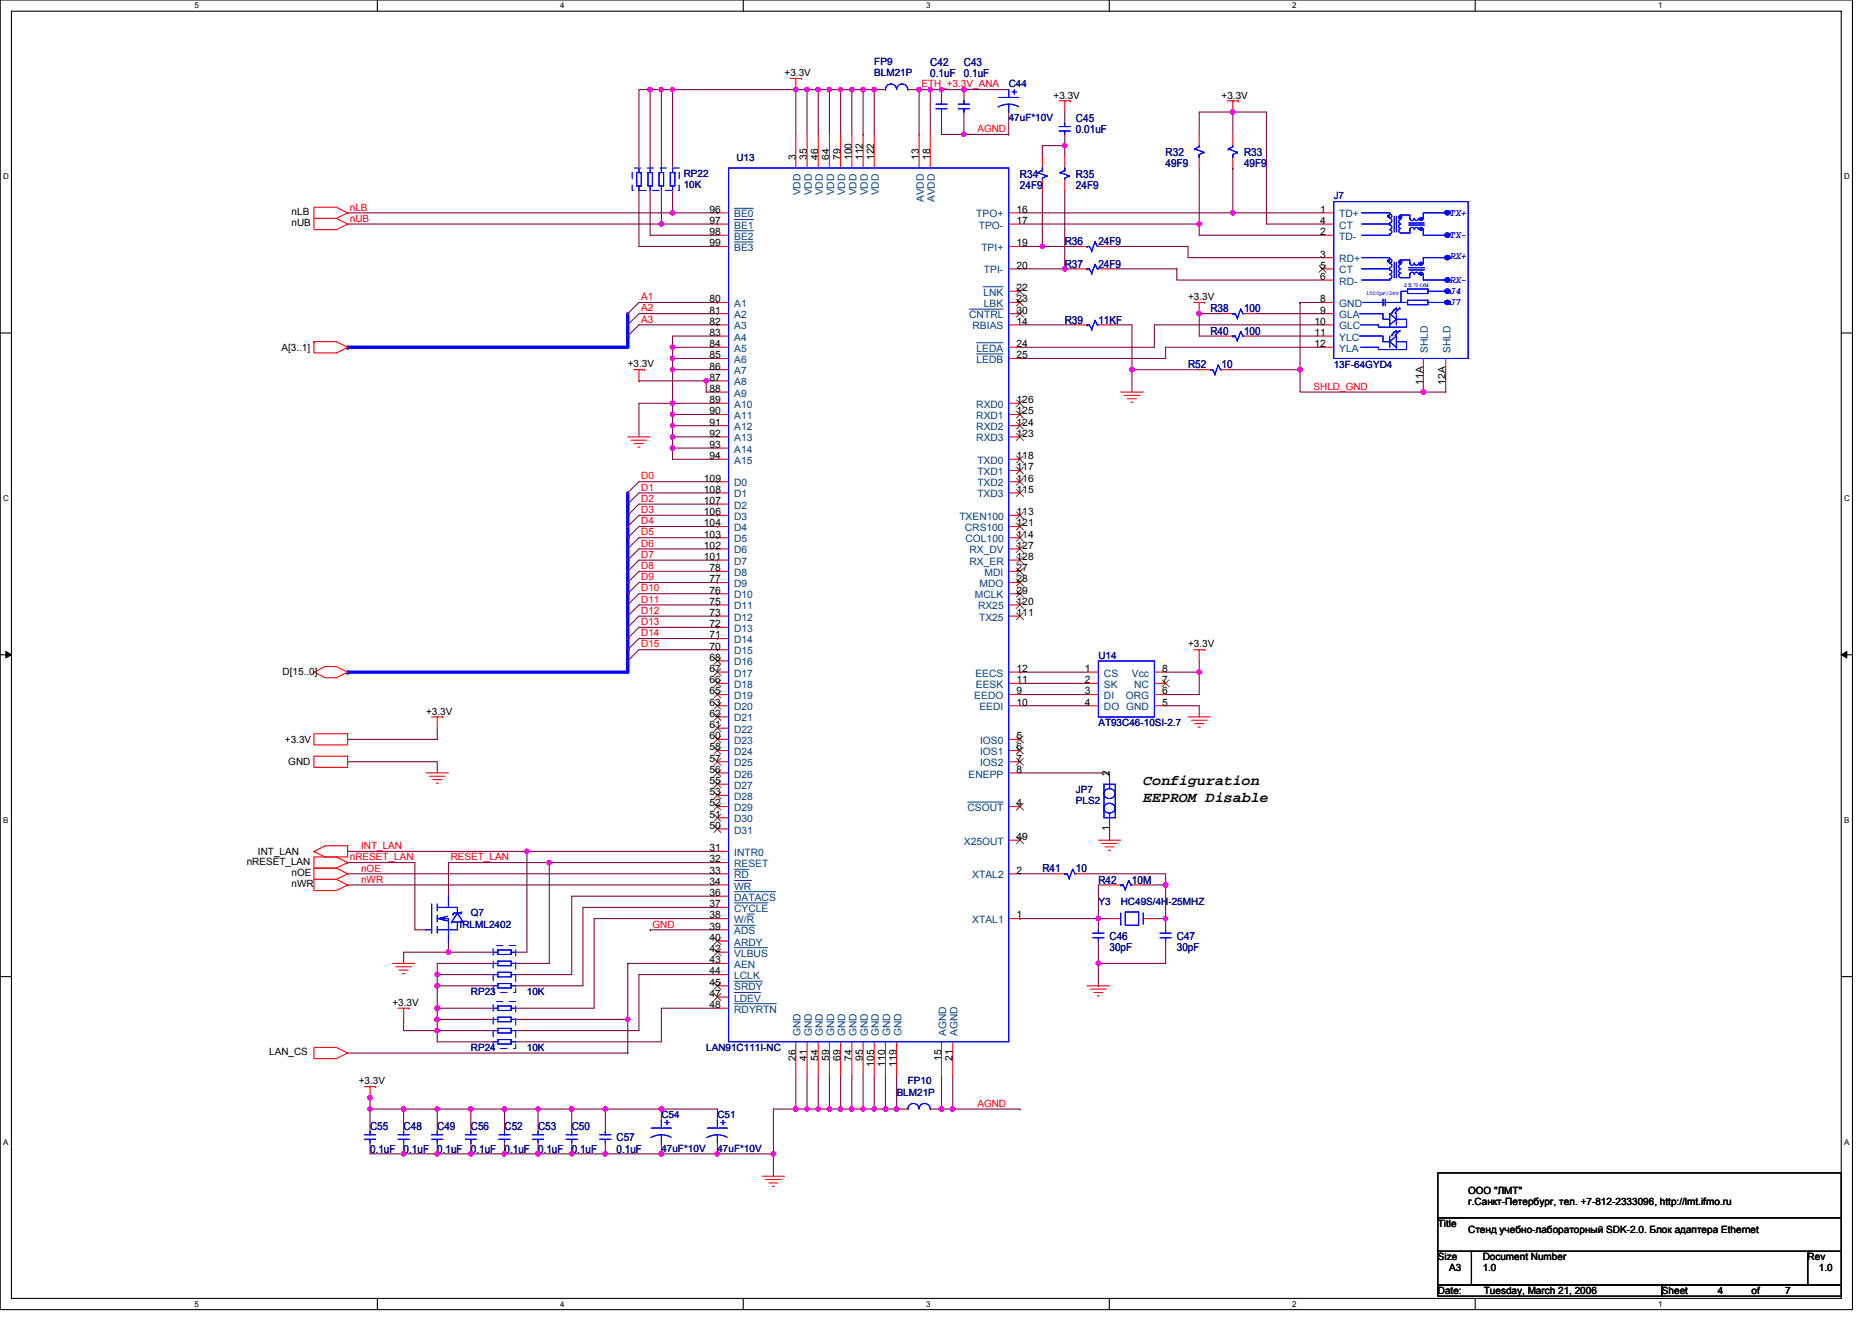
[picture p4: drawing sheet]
<svg xmlns="http://www.w3.org/2000/svg" width="297mm" height="210mm" viewBox="0 0 297 210" stroke-linecap="round" stroke-linejoin="round" font-family="sans-serif">
<defs><g id="words">
<g font-size="2.3">
<text x="181.4" y="124.6">Configuration</text>
<text x="181.4" y="127.3">EEPROM Disable</text>
</g>
<g font-size="1.8" fill="#000080">
<text x="147.6" y="10.5">C42</text>
<text x="152.9" y="10.5">C43</text>
<text x="147.6" y="12.2">0.1uF</text>
<text x="152.9" y="12.2">0.1uF</text>
<text x="170.7" y="19.3">C45</text>
<text x="170.7" y="21.1">0.01uF</text>
<text x="161.8" y="28.2">R34</text>
<text x="170.7" y="28.2">R35</text>
<text x="185" y="24.7">R32</text>
<text x="185" y="26.5">49F9</text>
<text x="197.4" y="24.7">R33</text>
<text x="197.4" y="26.5">49F9</text>
<text x="161.8" y="30">24F9</text>
<text x="170.7" y="30">24F9</text>
<text x="168.9" y="38.9">R36</text>
<text x="174.3" y="38.9">24F9</text>
<text x="168.9" y="42.5">R37</text>
<text x="174.3" y="42.5">24F9</text>
<text x="168.9" y="51.4">R39</text>
<text x="174.3" y="51.4">11KF</text>
<text x="192.1" y="49.6">R38</text>
<text x="192.1" y="53.1">R40</text>
<text x="197.4" y="49.6">100</text>
<text x="197.4" y="53.1">100</text>
<text x="188.5" y="58.5">R52</text>
<text x="193.8" y="58.5">10</text>
<text x="165.4" y="138.5">R41</text>
<text x="170.7" y="138.5">10</text>
<text x="174.3" y="140.3">R42</text>
<text x="179.6" y="140.3">10M</text>
<text x="176.1" y="149.1">C46</text>
<text x="186.7" y="149.1">C47</text>
<text x="176.1" y="150.9">30pF</text>
<text x="186.7" y="150.9">30pF</text>
<text x="58.7" y="179.4">C55</text>
<text x="64" y="179.4">C48</text>
<text x="69.4" y="179.4">C49</text>
<text x="74.7" y="179.4">C56</text>
<text x="80" y="179.4">C52</text>
<text x="85.4" y="179.4">C53</text>
<text x="90.7" y="179.4">C50</text>
<text x="58.7" y="182.9">0.1uF</text>
<text x="64" y="182.9">0.1uF</text>
<text x="69.4" y="182.9">0.1uF</text>
<text x="74.7" y="182.9">0.1uF</text>
<text x="80" y="182.9">0.1uF</text>
<text x="85.4" y="182.9">0.1uF</text>
<text x="90.7" y="182.9">0.1uF</text>
<text x="97.8" y="181.1">C57</text>
<text x="97.8" y="182.9">0.1uF</text>
</g>
<g font-size="1.6" fill="#000080">
<text x="138.7" y="10.3">FP9</text>
<text x="138.7" y="12.1">BLM21P</text>
<text x="160.1" y="13.9">C44</text>
<text x="160.1" y="19.2">47uF*10V</text>
<text x="108.5" y="28.1">RP22</text>
<text x="108.5" y="29.9">10K</text>
<text x="116.9" y="25.6">U13</text>
<text x="211.6" y="31.6">J7</text>
<text x="211.6" y="58.5">13F-64GYD4</text>
<text x="174.3" y="104.5">U14</text>
<text x="174.3" y="115.2">AT93C46-10SI-2.7</text>
<text x="170.7" y="125.9">JP7</text>
<text x="170.7" y="127.7">PLS2</text>
<text x="174.3" y="143.7">Y3</text>
<text x="177.8" y="143.7">HC49S/4H-25MHZ</text>
<text x="72.9" y="147.2">IRLML2402</text>
<text x="74.7" y="145.4">Q7</text>
<text x="74.7" y="157.9">RP23</text>
<text x="83.6" y="157.9">10K</text>
<text x="74.7" y="166.8">RP24</text>
<text x="83.6" y="166.8">10K</text>
<text x="112.1" y="166.8">LAN91C111I-NC</text>
<text x="142.3" y="173.9">BLM21P</text>
<text x="144.1" y="172.1">FP10</text>
<text x="104.9" y="177.4">C54</text>
<text x="113.8" y="177.4">C51</text>
<text x="104.9" y="182.8">47uF*10V</text>
<text x="113.8" y="182.8">47uF*10V</text>
</g>
<g font-size="1.6">
<text x="124.5" y="12.1">+3.3V</text>
<text x="167.2" y="15.6">+3.3V</text>
<text x="193.8" y="15.6">+3.3V</text>
<text x="126.3" y="25.4" transform="rotate(-90 126.3 25.4)">3</text>
<text x="128" y="25.4" transform="rotate(-90 128 25.4)">35</text>
<text x="129.8" y="25.4" transform="rotate(-90 129.8 25.4)">46</text>
<text x="131.6" y="25.4" transform="rotate(-90 131.6 25.4)">64</text>
<text x="133.4" y="25.4" transform="rotate(-90 133.4 25.4)">79</text>
<text x="135.1" y="25.4" transform="rotate(-90 135.1 25.4)">100</text>
<text x="136.9" y="25.4" transform="rotate(-90 136.9 25.4)">112</text>
<text x="138.7" y="25.4" transform="rotate(-90 138.7 25.4)">122</text>
<text x="145.8" y="25.4" transform="rotate(-90 145.8 25.4)">13</text>
<text x="147.6" y="25.4" transform="rotate(-90 147.6 25.4)">18</text>
<text x="46.3" y="35.9">nUB</text>
<text x="46.3" y="34.1">nLB</text>
<text x="112.6" y="33.8">96</text>
<text x="112.6" y="35.5">97</text>
<text x="161.3" y="35.5">17</text>
<text x="161.3" y="33.8">16</text>
<text x="209.5" y="33.8">1</text>
<text x="209.5" y="35.5">4</text>
<text x="112.6" y="37.3">98</text>
<text x="112.6" y="39.1">99</text>
<text x="161.3" y="39.1">19</text>
<text x="209.5" y="37.3">2</text>
<text x="209.5" y="40.9">3</text>
<text x="112.6" y="48">80</text>
<text x="161.3" y="46.2">22</text>
<text x="161.3" y="42.7">20</text>
<text x="161.3" y="48">23</text>
<text x="188.5" y="47.6">+3.3V</text>
<text x="209.5" y="42.7">5</text>
<text x="209.5" y="44.4">6</text>
<text x="209.5" y="48">8</text>
<text x="112.6" y="49.8">81</text>
<text x="112.6" y="51.5">82</text>
<text x="112.6" y="53.3">83</text>
<text x="161.3" y="51.5">14</text>
<text x="161.3" y="49.8">30</text>
<text x="208.6" y="51.5">10</text>
<text x="208.6" y="53.3">11</text>
<text x="209.5" y="49.8">9</text>
<text x="44.7" y="55.6">A[3..1]</text>
<text x="99.6" y="58.3">+3.3V</text>
<text x="112.6" y="55.1">84</text>
<text x="112.6" y="56.9">85</text>
<text x="112.6" y="58.7">86</text>
<text x="161.3" y="55.1">24</text>
<text x="161.3" y="56.9">25</text>
<text x="208.6" y="55.1">12</text>
<text x="112.6" y="60.4">87</text>
<text x="112.6" y="62.2">88</text>
<text x="112.6" y="64">89</text>
<text x="112.6" y="65.8">90</text>
<text x="161.3" y="65.8">125</text>
<text x="161.3" y="64">126</text>
<text x="225.8" y="61" transform="rotate(-90 225.8 61)">11A</text>
<text x="229.4" y="61" transform="rotate(-90 229.4 61)">12A</text>
<text x="112.6" y="67.5">91</text>
<text x="112.6" y="69.3">92</text>
<text x="112.6" y="71.1">93</text>
<text x="161.3" y="69.3">123</text>
<text x="161.3" y="67.5">124</text>
<text x="111.7" y="76.4">109</text>
<text x="112.6" y="72.9">94</text>
<text x="161.3" y="76.4">116</text>
<text x="161.3" y="74.7">117</text>
<text x="161.3" y="72.9">118</text>
<text x="111.7" y="83.5">104</text>
<text x="111.7" y="81.8">106</text>
<text x="111.7" y="80">107</text>
<text x="111.7" y="78.2">108</text>
<text x="161.3" y="78.2">115</text>
<text x="161.3" y="81.8">113</text>
<text x="161.3" y="83.5">121</text>
<text x="111.7" y="88.9">101</text>
<text x="111.7" y="87.1">102</text>
<text x="111.7" y="85.3">103</text>
<text x="161.3" y="87.1">127</text>
<text x="161.3" y="88.9">128</text>
<text x="161.3" y="85.3">114</text>
<text x="112.6" y="96">75</text>
<text x="112.6" y="94.2">76</text>
<text x="112.6" y="92.4">77</text>
<text x="112.6" y="90.7">78</text>
<text x="161.3" y="94.2">29</text>
<text x="161.3" y="96">120</text>
<text x="161.3" y="92.4">28</text>
<text x="161.3" y="90.7">27</text>
<text x="112.6" y="101.3">71</text>
<text x="112.6" y="99.5">72</text>
<text x="112.6" y="97.8">73</text>
<text x="161.3" y="97.8">111</text>
<text x="44.8" y="107.2">D[15..0]</text>
<text x="112.6" y="106.7">67</text>
<text x="112.6" y="104.9">68</text>
<text x="112.6" y="103.1">70</text>
<text x="161.3" y="106.7">12</text>
<text x="172.1" y="106.7">1</text>
<text x="184.4" y="106.7">8</text>
<text x="188.5" y="102.8">+3.3V</text>
<text x="67.6" y="113.4">+3.3V</text>
<text x="112.6" y="113.8">62</text>
<text x="112.6" y="112">63</text>
<text x="112.6" y="110.2">65</text>
<text x="112.6" y="108.4">66</text>
<text x="161.3" y="110.2">9</text>
<text x="161.3" y="112">10</text>
<text x="161.3" y="108.4">11</text>
<text x="172.1" y="108.4">2</text>
<text x="172.1" y="110.2">3</text>
<text x="172.1" y="112">4</text>
<text x="184.4" y="112">5</text>
<text x="184.4" y="108.4">7</text>
<text x="184.4" y="110.2">6</text>
<text x="45.2" y="117.9">+3.3V</text>
<text x="112.6" y="119.1">58</text>
<text x="112.6" y="117.3">60</text>
<text x="112.6" y="115.5">61</text>
<text x="161.3" y="117.3">5</text>
<text x="161.3" y="119.1">6</text>
<text x="45.7" y="121.4">GND</text>
<text x="112.6" y="124.4">55</text>
<text x="112.6" y="122.7">56</text>
<text x="112.6" y="120.9">57</text>
<text x="161.3" y="122.7">8</text>
<text x="161.3" y="120.9">7</text>
<text x="176" y="123.2" transform="rotate(-90 176 123.2)">2</text>
<text x="112.6" y="131.6">50</text>
<text x="112.6" y="129.8">51</text>
<text x="112.6" y="128">52</text>
<text x="112.6" y="126.2">53</text>
<text x="161.3" y="128">4</text>
<text x="176" y="132" transform="rotate(-90 176 132)">1</text>
<text x="39.2" y="137.3">nRESET_LAN</text>
<text x="40.9" y="135.7">INT_LAN</text>
<text x="112.6" y="135.1">31</text>
<text x="112.6" y="136.9">32</text>
<text x="161.3" y="133.3">49</text>
<text x="46.3" y="140.8">nWR</text>
<text x="46.3" y="139">nOE</text>
<text x="112.6" y="138.7">33</text>
<text x="112.6" y="140.4">34</text>
<text x="112.6" y="142.2">36</text>
<text x="112.6" y="144">37</text>
<text x="161.3" y="138.7">2</text>
<text x="112.6" y="149.3">40</text>
<text x="112.6" y="145.8">38</text>
<text x="112.6" y="147.6">39</text>
<text x="161.3" y="145.8">1</text>
<text x="112.6" y="152.9">43</text>
<text x="112.6" y="154.7">44</text>
<text x="112.6" y="151.1">42</text>
<text x="62.3" y="159.7">+3.3V</text>
<text x="112.6" y="156.4">45</text>
<text x="112.6" y="158.2">47</text>
<text x="112.6" y="160">48</text>
<text x="42.7" y="167.5">LAN_CS</text>
<text x="56.9" y="172.1">+3.3V</text>
<text x="126.3" y="168.4" transform="rotate(-90 126.3 168.4)">26</text>
<text x="128" y="168.4" transform="rotate(-90 128 168.4)">41</text>
<text x="129.8" y="168.4" transform="rotate(-90 129.8 168.4)">54</text>
<text x="131.6" y="168.4" transform="rotate(-90 131.6 168.4)">59</text>
<text x="133.4" y="168.4" transform="rotate(-90 133.4 168.4)">69</text>
<text x="135.1" y="168.4" transform="rotate(-90 135.1 168.4)">74</text>
<text x="136.9" y="168.4" transform="rotate(-90 136.9 168.4)">95</text>
<text x="138.7" y="169.3" transform="rotate(-90 138.7 169.3)">105</text>
<text x="140.5" y="169.3" transform="rotate(-90 140.5 169.3)">110</text>
<text x="142.3" y="169.3" transform="rotate(-90 142.3 169.3)">119</text>
<text x="149.4" y="168.4" transform="rotate(-90 149.4 168.4)">15</text>
<text x="151.1" y="168.4" transform="rotate(-90 151.1 168.4)">21</text>
<text x="233" y="191.3">г.Санкт-Петербург, тел. +7-812-2333096, http://lmt.ifmo.ru</text>
<text x="233" y="189.5">OOO &quot;ЛМТ&quot;</text>
<text x="228.2" y="194.7">Title</text>
<text x="233" y="195.7">Стенд учебно-лабораторный SDK-2.0. Блок адаптера Ethernet</text>
<text x="228.2" y="200">Size</text>
<text x="229.9" y="201.8">A3</text>
<text x="235.3" y="200">Document Number</text>
<text x="235.3" y="201.8">1.0</text>
<text x="286.8" y="200">Rev</text>
<text x="288.6" y="201.8">1.0</text>
<text x="228.2" y="205.4">Date:</text>
<text x="235.5" y="205.4">Tuesday, March 21, 2006</text>
<text x="263.7" y="205.4">Sheet</text>
<text x="272.6" y="205.4">4</text>
<text x="277.9" y="205.4">of</text>
<text x="283.3" y="205.4">7</text>
</g>
<g font-size="1.6" fill="#f00">
<text x="146.2" y="13.9">ETH_+3.3V_ANA</text>
<text x="155.1" y="21">AGND</text>
<text x="55.5" y="33.4">nLB</text>
<text x="55.5" y="35.2">nUB</text>
<text x="101.7" y="47.6">A1</text>
<text x="101.7" y="49.4">A2</text>
<text x="101.7" y="51.2">A3</text>
<text x="208.4" y="61.9">SHLD_GND</text>
<text x="101.7" y="77.9">D1</text>
<text x="101.7" y="76.1">D0</text>
<text x="101.7" y="83.2">D4</text>
<text x="101.7" y="79.7">D2</text>
<text x="101.7" y="81.4">D3</text>
<text x="101.7" y="86.8">D6</text>
<text x="101.7" y="88.5">D7</text>
<text x="101.7" y="85">D5</text>
<text x="101.7" y="90.3">D8</text>
<text x="101.7" y="95.7">D11</text>
<text x="101.7" y="93.9">D10</text>
<text x="101.7" y="92.1">D9</text>
<text x="101.7" y="97.4">D12</text>
<text x="101.7" y="99.2">D13</text>
<text x="101.7" y="101">D14</text>
<text x="101.7" y="102.8">D15</text>
<text x="55.5" y="136.5">nRESET_LAN</text>
<text x="57.3" y="134.8">INT_LAN</text>
<text x="71.5" y="136.5">RESET_LAN</text>
<text x="57.3" y="140.1">nWR</text>
<text x="57.3" y="138.3">nOE</text>
<text x="103.5" y="147.2">GND</text>
<text x="155.1" y="175.7">AGND</text>
</g>
<g font-size="1.6" fill="#004080">
<text x="116.5" y="34.5">BE0</text>
<text x="127" y="31" transform="rotate(-90 127 31)">VDD</text>
<text x="128.8" y="31" transform="rotate(-90 128.8 31)">VDD</text>
<text x="130.6" y="31" transform="rotate(-90 130.6 31)">VDD</text>
<text x="132.4" y="31" transform="rotate(-90 132.4 31)">VDD</text>
<text x="134.1" y="31" transform="rotate(-90 134.1 31)">VDD</text>
<text x="135.9" y="31" transform="rotate(-90 135.9 31)">VDD</text>
<text x="137.7" y="31" transform="rotate(-90 137.7 31)">VDD</text>
<text x="139.5" y="31" transform="rotate(-90 139.5 31)">VDD</text>
<text x="146.6" y="32.1" transform="rotate(-90 146.6 32.1)">AVDD</text>
<text x="148.4" y="32.1" transform="rotate(-90 148.4 32.1)">AVDD</text>
<text x="154.9" y="34.5">TPO+</text>
<text x="212.5" y="34.5">TD+</text>
<text x="116.5" y="36.3">BE1</text>
<text x="116.5" y="38.1">BE2</text>
<text x="116.5" y="39.8">BE3</text>
<text x="155.3" y="36.3">TPO-</text>
<text x="155.7" y="39.8">TPI+</text>
<text x="212.5" y="36.3">CT</text>
<text x="212.5" y="38.1">TD-</text>
<text x="212.5" y="41.6">RD+</text>
<text x="156" y="46.9">LNK</text>
<text x="156.1" y="43.4">TPI-</text>
<text x="212.5" y="43.4">CT</text>
<text x="212.5" y="45.2">RD-</text>
<text x="116.5" y="48.7">A1</text>
<text x="116.5" y="50.5">A2</text>
<text x="116.5" y="52.3">A3</text>
<text x="153.8" y="50.5">CNTRL</text>
<text x="154.3" y="52.3">RBIAS</text>
<text x="156.1" y="48.7">LBK</text>
<text x="212.5" y="48.7">GND</text>
<text x="212.5" y="50.5">GLA</text>
<text x="212.5" y="52.3">GLC</text>
<text x="116.5" y="54.1">A4</text>
<text x="116.5" y="55.8">A5</text>
<text x="116.5" y="57.6">A6</text>
<text x="116.5" y="59.4">A7</text>
<text x="155" y="55.8">LEDA</text>
<text x="155" y="57.6">LEDB</text>
<text x="212.5" y="54.1">YLC</text>
<text x="212.5" y="55.8">YLA</text>
<text x="226.6" y="56" transform="rotate(-90 226.6 56)">SHLD</text>
<text x="230.1" y="56" transform="rotate(-90 230.1 56)">SHLD</text>
<text x="116.5" y="61.2">A8</text>
<text x="116.5" y="62.9">A9</text>
<text x="116.5" y="64.7">A10</text>
<text x="154.9" y="64.7">RXD0</text>
<text x="116.5" y="66.5">A11</text>
<text x="116.5" y="68.3">A12</text>
<text x="116.5" y="70.1">A13</text>
<text x="116.5" y="71.8">A14</text>
<text x="154.9" y="70.1">RXD3</text>
<text x="154.9" y="68.3">RXD2</text>
<text x="154.9" y="66.5">RXD1</text>
<text x="116.5" y="73.6">A15</text>
<text x="116.5" y="77.2">D0</text>
<text x="155.1" y="77.2">TXD2</text>
<text x="155.1" y="75.4">TXD1</text>
<text x="155.1" y="73.6">TXD0</text>
<text x="116.5" y="82.5">D3</text>
<text x="116.5" y="80.7">D2</text>
<text x="116.5" y="79">D1</text>
<text x="152.2" y="82.5">TXEN100</text>
<text x="155.1" y="79">TXD3</text>
<text x="116.5" y="89.6">D7</text>
<text x="116.5" y="87.8">D6</text>
<text x="116.5" y="86.1">D5</text>
<text x="116.5" y="84.3">D4</text>
<text x="153.1" y="84.3">CRS100</text>
<text x="153.2" y="86.1">COL100</text>
<text x="153.8" y="87.8">RX_DV</text>
<text x="153.8" y="89.6">RX_ER</text>
<text x="116.5" y="95">D10</text>
<text x="116.5" y="93.2">D9</text>
<text x="116.5" y="91.4">D8</text>
<text x="154.7" y="95">MCLK</text>
<text x="155.4" y="93.2">MDO</text>
<text x="156.2" y="91.4">MDI</text>
<text x="116.5" y="100.3">D13</text>
<text x="116.5" y="98.5">D12</text>
<text x="116.5" y="96.7">D11</text>
<text x="155.2" y="96.7">RX25</text>
<text x="155.4" y="98.5">TX25</text>
<text x="116.5" y="107.4">D17</text>
<text x="116.5" y="105.6">D16</text>
<text x="116.5" y="103.8">D15</text>
<text x="116.5" y="102.1">D14</text>
<text x="154.8" y="107.4">EECS</text>
<text x="175.2" y="107.4">CS</text>
<text x="179.6" y="107.4">Vcc</text>
<text x="116.5" y="112.7">D20</text>
<text x="116.5" y="111">D19</text>
<text x="116.5" y="109.2">D18</text>
<text x="154.6" y="111">EEDO</text>
<text x="154.9" y="109.2">EESK</text>
<text x="155.4" y="112.7">EEDI</text>
<text x="175.2" y="109.2">SK</text>
<text x="175.2" y="111">DI</text>
<text x="175.2" y="112.7">DO GND</text>
<text x="178.6" y="111">ORG</text>
<text x="180" y="109.2">NC</text>
<text x="116.5" y="119.8">D24</text>
<text x="116.5" y="118.1">D23</text>
<text x="116.5" y="116.3">D22</text>
<text x="116.5" y="114.5">D21</text>
<text x="155.5" y="118.1">IOS0</text>
<text x="155.5" y="119.8">IOS1</text>
<text x="116.5" y="125.2">D27</text>
<text x="116.5" y="123.4">D26</text>
<text x="116.5" y="121.6">D25</text>
<text x="153.7" y="123.4">ENEPP</text>
<text x="155.5" y="121.6">IOS2</text>
<text x="116.5" y="130.5">D30</text>
<text x="116.5" y="128.7">D29</text>
<text x="116.5" y="127">D28</text>
<text x="153.5" y="128.7">CSOUT</text>
<text x="116.5" y="135.8">INTR0</text>
<text x="116.5" y="137.6">RESET</text>
<text x="116.5" y="132.3">D31</text>
<text x="152.9" y="134.1">X25OUT</text>
<text x="116.5" y="139.4">RD</text>
<text x="116.5" y="141.2">WR</text>
<text x="116.5" y="143">DATACS</text>
<text x="154.3" y="139.4">XTAL2</text>
<text x="116.5" y="144.7">CYCLE</text>
<text x="116.5" y="146.5">W/R</text>
<text x="116.5" y="148.3">ADS</text>
<text x="154.3" y="146.5">XTAL1</text>
<text x="116.5" y="150.1">ARDY</text>
<text x="116.5" y="151.8">VLBUS</text>
<text x="116.5" y="153.6">AEN</text>
<text x="116.5" y="155.4">LCLK</text>
<text x="116.5" y="157.2">SRDY</text>
<text x="116.5" y="159">LDEV</text>
<text x="116.5" y="160.7">RDYRTN</text>
<text x="127" y="164.5" transform="rotate(-90 127 164.5)">GND</text>
<text x="128.8" y="164.5" transform="rotate(-90 128.8 164.5)">GND</text>
<text x="130.6" y="164.5" transform="rotate(-90 130.6 164.5)">GND</text>
<text x="132.4" y="164.5" transform="rotate(-90 132.4 164.5)">GND</text>
<text x="134.1" y="164.5" transform="rotate(-90 134.1 164.5)">GND</text>
<text x="135.9" y="164.5" transform="rotate(-90 135.9 164.5)">GND</text>
<text x="137.7" y="164.5" transform="rotate(-90 137.7 164.5)">GND</text>
<text x="139.5" y="164.5" transform="rotate(-90 139.5 164.5)">GND</text>
<text x="141.2" y="164.5" transform="rotate(-90 141.2 164.5)">GND</text>
<text x="143" y="164.5" transform="rotate(-90 143 164.5)">GND</text>
<text x="150.1" y="164.5" transform="rotate(-90 150.1 164.5)">AGND</text>
<text x="151.9" y="164.5" transform="rotate(-90 151.9 164.5)">AGND</text>
</g>
<g font-size="1.6" fill="#00f">
<text x="230.1" y="34.2">TX+</text>
<text x="230.1" y="37.8">TX-</text>
<text x="230.1" y="41.2">RX+</text>
<text x="230.1" y="44.9">RX-</text>
<text x="230.1" y="46.7">J4</text>
<text x="230.1" y="48.5">J7</text>
</g>
<g font-size="1.3">
<text x="30.8" y="1.3">5</text>
<text x="88.9" y="1.3">4</text>
<text x="147" y="1.3">3</text>
<text x="205" y="1.3">2</text>
<text x="263.1" y="1.3">1</text>
<text x=".5" y="28.4">D</text>
<text x="292.6" y="28.4">D</text>
<text x=".5" y="79.5">C</text>
<text x="292.6" y="79.5">C</text>
<text x=".5" y="130.6">B</text>
<text x="292.6" y="130.6">B</text>
<text x=".5" y="181.7">A</text>
<text x="292.6" y="181.7">A</text>
<text x="30.8" y="207.4">5</text>
<text x="88.9" y="207.4">4</text>
<text x="147" y="207.4">3</text>
<text x="205" y="207.4">2</text>
<text x="263.1" y="207.4">1</text>
</g>
<g font-size=".9" fill="#00f">
<text x="216.8" y="46.8">1000pF/2KV</text>
<text x="222.8" y="45.6">2 X 75 OM</text>
</g>
</g></defs>
<path d="M0 0h293.9v207.9h-293.9zM1.8 1.8h290.4v204.3h-290.4z" fill="none" stroke="#000" stroke-width=".17"/>
<g fill="#fff">
<path d="M30.8 .2h.7v1.4h-.7z"/>
<path d="M30.8 206.3h.7v1.4h-.7z"/>
</g>
<path d="M59.9 0v1.8M59.9 206.1v1.8" fill="none" stroke="#000" stroke-width=".17"/>
<g fill="#fff">
<path d="M88.9 .2h.7v1.4h-.7z"/>
<path d="M88.9 206.3h.7v1.4h-.7z"/>
</g>
<path d="M117.9 0v1.8M117.9 206.1v1.8" fill="none" stroke="#000" stroke-width=".17"/>
<g fill="#fff">
<path d="M147 .2h.7v1.4h-.7z"/>
<path d="M147 206.3h.7v1.4h-.7z"/>
</g>
<path d="M176 0v1.8M176 206.1v1.8" fill="none" stroke="#000" stroke-width=".17"/>
<g fill="#fff">
<path d="M205 .2h.7v1.4h-.7z"/>
<path d="M205 206.3h.7v1.4h-.7z"/>
</g>
<path d="M234.1 0v1.8M234.1 206.1v1.8" fill="none" stroke="#000" stroke-width=".17"/>
<g fill="#fff">
<path d="M263.1 .2h.7v1.4h-.7z"/>
<path d="M263.1 206.3h.7v1.4h-.7z"/>
<path d="M.5 27.3h.9v1.4h-.9z"/>
<path d="M292.6 27.3h.9v1.4h-.9z"/>
<path d="M.5 78.4h.9v1.4h-.9z"/>
<path d="M292.6 78.4h.9v1.4h-.9z"/>
</g>
<path d="M0 52.9h1.8M292.2 52.9h1.7" fill="none" stroke="#000" stroke-width=".17"/>
<g fill="#fff">
<path d="M.5 129.5h.8v1.4h-.8z"/>
<path d="M292.6 129.5h.9v1.4h-.9z"/>
</g>
<path d="M0 103.9h1.8M292.2 103.9h1.7" fill="none" stroke="#000" stroke-width=".17"/>
<path d="M.9 103.4l.9 .5-.9 .5zM292.2 103.9l.8-.5v1z" fill="#000" stroke="#000" stroke-width=".16"/>
<g fill="#fff">
<path d="M.5 180.5h.8v1.4h-.8z"/>
<path d="M292.6 180.5h.9v1.4h-.9z"/>
</g>
<path d="M0 155h1.8M292.2 155h1.7M228.2 186.2h64v7.1h-64zM228.2 193.3h64v5.3h-64zM228.2 198.6h5.3v5.3h-5.3zM233.5 198.6h53.3v5.3h-53.3zM286.8 198.6h5.4v5.3h-5.4zM228.2 203.9h35.5v1.8h-35.5zM263.7 203.9h28.5v1.8h-28.5z" fill="none" stroke="#000" stroke-width=".17"/>
<g fill="none" stroke="#00f" stroke-width=".53">
<path d="M55.2 55.1h.1M99.6 53.3h.1M99.6 49.8v3.5M99.6 53.3v1.8h-44.4M99.6 78.2v3.6M99.6 88.9h.1M99.6 80h.1M99.6 81.8v7.1M99.6 92.5h.1M99.6 88.9v3.6M99.6 92.5v8.8M99.6 81.8h.1"/>
<path d="M55.2 106.7h.1M99.6 101.3h.1M99.6 101.3v5.4h-44.4"/>
</g>
<g fill="none" stroke="#800040" stroke-width=".17">
<path d="M103.2 14.2h1.7M103.2 14.2h-1.8v12.5M103.2 14.2v12.5M104.9 14.2v12.5M104.9 14.2h23.2M106.7 14.2h.1M106.7 14.2v12.5M126.3 14.2v7.1M126.3 14.2h.1M128.1 14.2h.1M128.1 14.2h1.7M128.1 14.2v7.1"/>
<path d="M129.8 14.2v7.1M129.8 14.2h1.8M131.6 14.2h1.8M131.6 14.2h.1M131.6 14.2v7.1M133.4 14.2v7.1M133.4 14.2h1.8M135.2 14.2h1.7M135.2 14.2v7.1M135.2 14.2h.1M136.9 14.2h1.8M136.9 14.2v7.1"/>
<path d="M138.7 14.2v7.1M138.7 14.2h.1M138.7 14.2h1.8M144.1 14.2h1.7M145.8 14.2h.1M145.8 14.2h1.8M145.8 14.2v7.1M147.6 14.2v7.1M147.6 14.2h1.8M149.4 14.2h3.5M149.4 14.2v1.8M149.4 17.8v3.5h10.7"/>
<path d="M149.4 14.2h.1M152.9 14.2h.1M152.9 14.2h7.2M152.9 17.8v3.5M152.9 14.2v1.8M160.1 17.8v3.5M168.9 17.8v1.8M195.6 17.8v3.5M195.6 17.8h-5.3v3.5M195.6 17.8h5.4v17.8h8.8M195.6 17.8h.1M55.2 33.8h.1"/>
<path d="M55.2 35.6h.1M55.2 33.8h58.6M55.2 35.6h58.6M101.4 30.2v8.9h12.4M103.2 30.2v7.1h10.6M103.2 26.7h.1M104.9 30.2v5.4M106.7 30.2v3.6M113.8 35.6h.1M113.8 33.8h.1M136.9 21.3h.1M145.8 21.3h.1"/>
<path d="M152.9 21.3h.1M160.1 21.3h.1M161.8 35.6h28.5M161.8 33.8h33.8M161.8 39.1h3.6M165.4 39.1h5.3M165.4 39.1h.1M165.4 30.2v8.9M168.9 23.1h-3.5v1.8M168.9 23.1h.1M168.9 23.1v1.8M168.9 21.3v1.8"/>
<path d="M168.9 30.2v12.5M176.1 39.1h12.4v1.8h21.3M190.3 35.6v1.7h19.5M190.3 35.6h.1M190.3 26.7v8.9M195.6 26.7h.1M195.6 33.8h14.2M195.6 26.7v7.1M99.6 51.6h.1M99.6 53.3h.1M99.6 49.8h.1M106.7 58.7h7.1"/>
<path d="M106.7 55.1h.1M106.7 56.9h.1M106.7 55.1h7.1M106.7 56.9h7.1M106.7 58.7h.1M113.8 49.8h.1M113.8 48h.1M113.8 53.3h-7.1v17.8M113.8 51.6h.1M113.8 49.8h-12.4l-1.8 1.8M113.8 48h-12.4l-1.8 1.8M113.8 51.6h-12.4l-1.8 1.7"/>
<path d="M161.8 51.6h8.9M161.8 42.7h7.1M168.9 42.7h1.8M168.9 42.7h.1M176.1 42.7h10.6v1.7h23.1M176.1 51.6h3.5v7.1M179.6 58.7h.1M190.3 49.8v3.5h3.5M190.3 49.8h3.5M190.3 49.8h.1M190.3 58.7h-10.7v3.5M195.6 58.7h10.7"/>
<path d="M199.2 53.3h10.6M199.2 49.8h10.6M206.3 48h3.5M206.3 48h.1M206.3 58.7v3.5h19.5M206.3 48v10.7M209.8 51.6h-26.6v3.5h-21.4M209.8 55.1h-24.8v1.8h-23.2M225.8 58.7v3.5M229.4 58.7v3.5h-3.6M99.6 78.2h.1M101.4 60.5h.1"/>
<path d="M101.4 60.5h10.7M106.7 64h-5.3v5.3M106.7 64h7.1M106.7 71.1h7.1M106.7 67.6h.1M106.7 71.1v1.8h7.1M106.7 67.6h7.1M106.7 71.1h.1M106.7 69.3h7.1M106.7 69.3h.1M106.7 65.8h7.1M106.7 65.8h.1"/>
<path d="M106.7 64h.1M112.1 60.5v1.7h1.7M112.1 60.5h1.7M113.8 78.2h.1M113.8 76.5h.1M113.8 78.2h-12.4l-1.8 1.8M113.8 76.5h-12.4l-1.8 1.7M225.8 62.2h.1M99.6 87.1h.1M99.6 94.2h.1M99.6 88.9h.1M99.6 96h.1"/>
<path d="M99.6 83.6h.1M99.6 90.7h.1M99.6 97.8h.1M99.6 80h.1M99.6 85.3h.1M99.6 92.5h.1M99.6 99.6h.1M99.6 81.8h.1M113.8 83.6h.1M113.8 90.7h.1M113.8 96h.1M113.8 97.8h.1"/>
<path d="M113.8 87.1h.1M113.8 94.2h.1M113.8 88.9h.1M113.8 99.6h.1M113.8 80h.1M113.8 85.3h.1M113.8 92.5h.1M113.8 81.8h.1M113.8 83.6h-12.4l-1.8 1.7M113.8 90.7h-12.4l-1.8 1.8M113.8 96h-12.4l-1.8 1.8M113.8 97.8h-12.4l-1.8 1.8"/>
<path d="M113.8 87.1h-12.4l-1.8 1.8M113.8 94.2h-12.4l-1.8 1.8M113.8 88.9h-12.4l-1.8 1.8M113.8 99.6h-12.4l-1.8 1.7M113.8 80h-12.4l-1.8 1.8M113.8 85.3h-12.4l-1.8 1.8M113.8 92.5h-12.4l-1.8 1.7M113.8 81.8h-12.4l-1.8 1.8M69.4 115.6v1.7h-14.2M99.6 101.3h.1M99.6 103.1h.1M99.6 104.9h.1"/>
<path d="M113.8 101.3h.1M113.8 103.1h.1M113.8 101.3h-12.4l-1.8 1.8M113.8 103.1h-12.4l-1.8 1.8M161.8 110.2h10.7M161.8 112h10.7M161.8 108.5h.1M161.8 106.7h.1M161.8 108.5h10.7M161.8 106.7h10.7M185 112h5.3v1.8M185 106.7h5.3"/>
<path d="M190.3 106.7v3.5h-5.3M190.3 104.9v1.8M190.3 106.7h.1M55.2 120.9h14.2v1.8M55.2 135.1h.1M55.2 136.9h.1M55.2 138.7h.1M55.2 136.9h10.6v10.7h1.8M55.2 135.1h58.6M55.2 138.7h58.6M71.2 136.9v5.3M71.2 136.9h16v16h-5.4"/>
<path d="M71.2 136.9h.1M83.6 135.1v16h-1.8M83.6 135.1h.1M87.2 136.9h.1M87.2 136.9h26.6M161.8 122.7h14.3v1.8M161.8 138.7h5.4M172.5 138.7h12.5v1.8M176.1 129.8v3.5M55.2 140.5h.1M55.2 140.5h58.6M69.4 156.5h8.9"/>
<path d="M69.4 154.7h.1M69.4 154.7v1.8M69.4 156.5h.1M69.4 154.7h8.9M69.4 156.5v5.3M71.2 151.1h.1M71.2 149.4v1.7h-7.2v1.8M71.2 151.1h7.1M78.3 152.9h-8.9v1.8M99.6 152.9h.1M99.6 152.9h14.2M99.6 152.9v14.2"/>
<path d="M103.2 147.6h.1M103.2 147.6h10.6M113.8 154.7h-12.4v8.9h-19.6M113.8 145.8h-19.5v14.2h-12.5M113.8 142.2h-23.1v12.5h-8.9M113.8 144h-21.3v12.5h-10.7M161.8 145.8h.1M161.8 145.8h12.5M174.3 156.5h.1M174.3 149.4v3.5M174.3 145.8h1.8M174.3 145.8v1.8"/>
<path d="M174.3 152.9v3.6M176.1 140.5h-1.8v5.3M181.4 140.5h3.6M183.2 145.8h1.8M185 149.4v3.5h-10.7M185 145.8h.1M185 140.5h.1M185 140.5v7.1M55.2 167.1h44.4M58.7 176v3.6M58.7 176h.1M58.7 174.2h.1"/>
<path d="M58.7 176h26.7M58.7 174.2v1.8M64 176v3.6M64 161.8v1.8h5.4M64 176h.1M69.4 163.6v1.8h8.9M69.4 160h8.9M69.4 160h.1M69.4 176v3.6M69.4 161.8v1.8M69.4 176h.1M69.4 163.6h8.9"/>
<path d="M69.4 161.8h8.9M74.7 176v3.6M74.7 176h.1M78.3 163.6h.1M78.3 161.8h.1M80 176v3.6M80 176h.1M81.8 161.8h17.8M85.4 176v3.6M85.4 176h5.3M90.7 176v3.6M90.7 176h23.1v1.8"/>
<path d="M90.7 176h.1M96.1 176v3.6M96.1 176h.1M99.6 167.1h.1M104.9 176v1.8M104.9 176h.1M113.8 160h-8.9v5.4h-23.1M126.3 176h.1M126.3 176h-3.6v7.1M126.3 176h1.8M126.3 170.7v5.3M128.1 170.7v5.3"/>
<path d="M128.1 176h1.7M129.8 170.7v5.3M129.8 176h12.5M131.6 170.7v5.3M131.6 176h.1M133.4 176h.1M133.4 170.7v5.3M135.2 170.7v5.3M135.2 176h.1M136.9 176h.1M136.9 170.7v5.3M138.7 170.7v5.3"/>
<path d="M138.7 176h.1M140.5 176h.1M140.5 170.7v5.3M142.3 176h.1M142.3 170.7v5.3M142.3 176h1.8M147.6 176h14.2M149.4 170.7v5.3M149.4 176h.1M151.2 176h.1M151.2 170.7v5.3M161.8 176h.1"/>
<path d="M58.7 181.4v1.7h5.3M64 181.4v1.7M64 183.1h.1M64 183.1h10.7M69.4 181.4v1.7M69.4 183.1h.1M74.7 181.4h.1M74.7 183.1h5.3M74.7 181.4v1.7M80 183.1h.1M80 181.4v1.7M80 183.1h33.8"/>
<path d="M85.4 181.4v1.7M85.4 183.1h.1M90.7 181.4v1.7M90.7 183.1h.1M96.1 181.4v1.7M96.1 183.1h.1M104.9 181.4v1.7M104.9 183.1h.1M113.8 183.1h8.9M113.8 181.4v1.7M122.7 183.1h.1M122.7 183.1v3.6"/>
</g>
<g fill="#f0f" stroke="#f0f" stroke-width=".17">
<circle cx="184.9" cy="145.8" r=".35"/>
<circle cx="184.9" cy="140.4" r=".35"/>
<circle cx="104.9" cy="14.2" r=".35"/>
<circle cx="103.2" cy="14.2" r=".35"/>
<circle cx="69.4" cy="163.6" r=".35"/>
<circle cx="168.9" cy="23.1" r=".35"/>
<circle cx="71.1" cy="151.1" r=".35"/>
<circle cx="152.9" cy="14.2" r=".35"/>
<circle cx="206.3" cy="58.7" r=".35"/>
<circle cx="69.4" cy="154.7" r=".35"/>
<circle cx="174.3" cy="152.9" r=".35"/>
<circle cx="69.4" cy="161.8" r=".35"/>
<circle cx="74.7" cy="183.1" r=".35"/>
<circle cx="142.3" cy="176" r=".35"/>
<circle cx="136.9" cy="176" r=".35"/>
<circle cx="128" cy="14.2" r=".35"/>
<circle cx="174.3" cy="145.8" r=".35"/>
<circle cx="195.6" cy="17.8" r=".35"/>
<circle cx="128" cy="176" r=".35"/>
<circle cx="145.8" cy="14.2" r=".35"/>
<circle cx="133.4" cy="176" r=".35"/>
<circle cx="136.9" cy="14.2" r=".35"/>
<circle cx="106.7" cy="67.6" r=".35"/>
<circle cx="106.7" cy="55.1" r=".35"/>
<circle cx="138.7" cy="176" r=".35"/>
<circle cx="99.6" cy="161.8" r=".35"/>
<circle cx="129.8" cy="176" r=".35"/>
<circle cx="131.6" cy="176" r=".35"/>
<circle cx="152.9" cy="21.3" r=".35"/>
<circle cx="179.6" cy="58.7" r=".35"/>
<circle cx="165.4" cy="39.1" r=".35"/>
<circle cx="106.7" cy="56.9" r=".35"/>
<circle cx="133.4" cy="14.2" r=".35"/>
<circle cx="135.2" cy="14.2" r=".35"/>
<circle cx="135.2" cy="176" r=".35"/>
<circle cx="104.9" cy="35.5" r=".35"/>
<circle cx="126.3" cy="176" r=".35"/>
<circle cx="85.4" cy="183.1" r=".35"/>
<circle cx="80" cy="183.1" r=".35"/>
<circle cx="151.2" cy="176" r=".35"/>
<circle cx="190.3" cy="106.7" r=".35"/>
<circle cx="106.7" cy="71.1" r=".35"/>
<circle cx="168.9" cy="42.7" r=".35"/>
<circle cx="129.8" cy="14.2" r=".35"/>
<circle cx="131.6" cy="14.2" r=".35"/>
<circle cx="106.7" cy="69.3" r=".35"/>
<circle cx="190.3" cy="49.8" r=".35"/>
<circle cx="106.7" cy="14.2" r=".35"/>
<circle cx="126.3" cy="14.2" r=".35"/>
<circle cx="69.4" cy="183.1" r=".35"/>
<circle cx="106.7" cy="65.8" r=".35"/>
<circle cx="195.6" cy="33.8" r=".35"/>
<circle cx="69.4" cy="160" r=".35"/>
<circle cx="69.4" cy="156.5" r=".35"/>
<circle cx="113.8" cy="183.1" r=".35"/>
<circle cx="104.9" cy="183.1" r=".35"/>
<circle cx="85.4" cy="176" r=".35"/>
<circle cx="80" cy="176" r=".35"/>
<circle cx="190.3" cy="35.5" r=".35"/>
<circle cx="149.4" cy="176" r=".35"/>
<circle cx="106.7" cy="33.8" r=".35"/>
<circle cx="104.9" cy="176" r=".35"/>
<circle cx="138.7" cy="14.2" r=".35"/>
<circle cx="106.7" cy="64" r=".35"/>
<circle cx="112" cy="60.4" r=".35"/>
<circle cx="140.5" cy="176" r=".35"/>
<circle cx="96" cy="183.1" r=".35"/>
<circle cx="106.7" cy="58.7" r=".35"/>
<circle cx="147.6" cy="14.2" r=".35"/>
<circle cx="149.4" cy="14.2" r=".35"/>
<circle cx="83.6" cy="135.1" r=".35"/>
<circle cx="87.1" cy="136.9" r=".35"/>
<circle cx="122.7" cy="183.1" r=".35"/>
<circle cx="90.7" cy="176" r=".35"/>
<circle cx="96" cy="176" r=".35"/>
<circle cx="69.4" cy="176" r=".35"/>
<circle cx="58.7" cy="176" r=".35"/>
<circle cx="64" cy="176" r=".35"/>
<circle cx="90.7" cy="183.1" r=".35"/>
<circle cx="64" cy="183.1" r=".35"/>
<circle cx="58.7" cy="174.2" r=".35"/>
<circle cx="74.7" cy="176" r=".35"/>
<circle cx="225.8" cy="62.2" r=".35"/>
</g>
<g fill="none" stroke="#f00" stroke-width=".17">
<path d="M125.4 12.4h1.8M126.3 12.4v1.8M127.2 12.4h.1M140.5 14.2h.1M144.1 14.2h.1M149.4 17.8h.1M149.4 16h.1M152.9 17.8h.1M152.9 16h.1M160.1 14.2h.1M160.1 17.8h.1M168.1 16h1.7"/>
<path d="M168.9 16v1.8M168.9 19.6h.1M169.8 16h.1M194.7 16h1.8M195.6 16v1.8M196.5 16h.1M53.4 34.7h-3.6v1.7h3.6l1.8-.8M53.4 34.7l1.8 .9M55.2 35.6h.1M55.2 33.8l-1.8-.9h-3.6v1.8h3.6M55.2 33.8h.1M55.2 33.8l-1.8 .9"/>
<path d="M101.4 30.2h.1M101.4 26.7h.1M103.2 30.2h.1M103.2 26.7h.1M104.9 30.2h.1M104.9 26.7h.1M106.7 30.2h.1M106.7 26.7h.1M113.8 39.1h1.8M113.8 33.8h1.8M113.8 35.6h1.8M113.8 37.3h1.8"/>
<path d="M126.3 21.3v5.4M128.1 21.3v5.4M129.8 21.3v5.4M131.6 21.3v5.4M133.4 21.3v5.4M135.2 21.3v5.4M136.9 21.3v5.4M138.7 21.3v5.4M145.8 21.3v5.4M147.6 21.3v5.4M160.1 39.1h1.7M160.1 33.8h1.7"/>
<path d="M160.1 35.6h1.7M165.4 24.9v1.8M165.4 28.4v1.8M168.9 21.3h.1M168.9 24.9v1.8M168.9 28.4v1.8M170.7 39.1h1.8M174.3 39.1h1.8M190.3 21.3v1.8M190.3 24.9v1.8M195.6 21.3v1.8M195.6 24.9v1.8"/>
<path d="M209.8 33.8h1.8M209.8 35.6h1.8M209.8 37.3h1.8M49.8 54.2h3.6l1.8 .9M49.8 54.2v1.8h3.6l1.8-.9M49.8 54.2h.1M55.2 55.1h.1M100.5 58.7h1.8M101.4 58.7v1.8M102.3 58.7h.1M113.8 58.7h1.8M113.8 48h1.8"/>
<path d="M113.8 49.8h1.8M113.8 51.6h1.8M113.8 53.3h1.8M113.8 55.1h1.8M113.8 56.9h1.8M160.1 48h1.7M160.1 42.7h1.7M160.1 49.8h1.7M160.1 51.6h1.7M160.1 55.1h1.7M160.1 46.2h1.7M160.1 56.9h1.7"/>
<path d="M170.7 42.7h1.8M170.7 51.6h1.8M174.3 42.7h1.8M174.3 51.6h1.8M189.4 48h1.8M190.3 48v1.8M190.3 58.7h1.8M191.2 48h.1M193.8 58.7h1.8M193.8 49.8h1.8M193.8 53.3h1.8M197.4 49.8h1.8"/>
<path d="M197.4 53.3h1.8M209.8 48h1.8M209.8 42.7h1.8M209.8 49.8h1.8M209.8 40.9h1.8M209.8 44.4h1.8M209.8 51.6h1.8M209.8 53.3h1.8M209.8 55.1h1.8M225.8 56.9v1.8M229.4 56.9v1.8M99.6 69.3h3.6"/>
<path d="M100.1 69.9h2.5M100.7 70.4h1.4M101.2 71h.4M113.8 60.5h1.8M113.8 62.2h1.8M113.8 64h1.8M113.8 65.8h1.8M113.8 67.6h1.8M113.8 69.3h1.8M113.8 71.1h1.8M113.8 72.9h1.8M113.8 78.2h1.8"/>
<path d="M113.8 76.5h1.8M160.1 64h1.7M160.1 65.8h1.7M160.1 67.6h1.7M160.1 69.3h1.7M160.1 72.9h1.7M160.1 78.2h1.7M160.1 76.5h1.7M160.1 74.7h1.7M177.8 62.2h3.6M178.4 62.8h2.5M178.9 63.3h1.4"/>
<path d="M179.4 63.8h.4M113.8 90.7h1.8M113.8 92.5h1.8M113.8 94.2h1.8M113.8 99.6h1.8M113.8 97.8h1.8M113.8 96h1.8M113.8 88.9h1.8M113.8 87.1h1.8M113.8 85.3h1.8M113.8 83.6h1.8M113.8 81.8h1.8"/>
<path d="M113.8 80h1.8M160.1 90.7h1.7M160.1 92.5h1.7M160.1 94.2h1.7M160.1 97.8h1.7M160.1 96h1.7M160.1 88.9h1.7M160.1 87.1h1.7M160.1 85.3h1.7M160.1 83.6h1.7M160.1 81.8h1.7M49.8 106.7l1.8-.9h1.8l1.8 .9"/>
<path d="M49.8 106.7l1.8 .9h1.8l1.8-.9M49.8 106.7h.1M49.8 116.5h5.4v1.7h-5.4zM55.2 106.7h.1M55.2 116.5h.1M68.5 113.8h1.8M69.4 113.8v1.8M70.3 113.8h.1M113.8 103.1h1.8M113.8 113.8h1.8M113.8 106.7h1.8M113.8 108.5h1.8"/>
<path d="M113.8 110.2h1.8M113.8 112h1.8M113.8 117.3h1.8M113.8 119.1h1.8M113.8 115.6h1.8M113.8 104.9h1.8M113.8 101.3h1.8M160.1 106.7h1.7M160.1 108.5h1.7M160.1 110.2h1.7M160.1 112h1.7M160.1 117.3h1.7"/>
<path d="M160.1 119.1h1.7M172.5 106.7h1.8M172.5 108.5h1.8M172.5 110.2h1.8M172.5 112h1.8M183.2 106.7h1.8M183.2 108.5h1.8M183.2 110.2h1.8M183.2 112h1.8M188.5 113.8h3.6M189 114.3h2.5M189.4 103.1h1.8"/>
<path d="M189.6 114.9h1.4M190.1 115.4h.4M190.3 103.1v1.8M191.2 103.1h.1M49.8 120h5.4v1.8h-5.4zM49.8 135.1h.1M53.4 139.6h-3.6v1.8h3.6l1.8-.9M53.4 137.8h-3.6v1.8h3.6M53.4 139.6l1.8 .9M53.4 137.8l1.8 .9M55.2 120h.1M55.2 136.9l-1.8-.9h-3.6v1.8h3.6"/>
<path d="M55.2 136.9h.1M55.2 138.7h.1M55.2 134.2h-3.6l-1.8 .9M55.2 134.2v1.8h-3.6l-1.8-.9M55.2 134.2h.1M55.2 136.9l-1.8 .9M55.2 138.7l-1.8 .9M67.6 122.7h3.6M68.1 123.2h2.5M68.7 123.7h1.4M69.2 124.3h.4M113.8 138.7h1.8"/>
<path d="M113.8 128h1.8M113.8 120.9h1.8M113.8 122.7h1.8M113.8 135.1h1.8M113.8 136.9h1.8M113.8 131.6h1.8M113.8 129.8h1.8M113.8 126.2h1.8M113.8 124.5h1.8M160.1 138.7h1.7M160.1 128h1.7M160.1 120.9h1.7"/>
<path d="M160.1 122.7h1.7M160.1 133.3h1.7M167.2 138.7h1.7M170.7 138.7h1.8M174.3 133.3h3.5M174.8 133.9h2.5M175.3 134.4h1.5M175.9 135h.3M176.1 129.8h.1M176.1 124.5h.1M55.2 140.5h.1M62.3 152.9h3.5"/>
<path d="M62.8 153.4h2.5M63.3 154h1.5M63.9 154.5h.3M67.6 147.6h.1M71.2 149.4h.1M71.2 142.2h.1M78.3 151.1h.1M78.3 152.9h.1M78.3 154.7h.1M78.3 156.5h.1M81.8 156.5h.1M81.8 154.7h.1"/>
<path d="M81.8 152.9h.1M81.8 151.1h.1M113.8 140.5h1.8M113.8 145.8h1.8M113.8 142.2h1.8M113.8 144h1.8M113.8 147.6h1.8M113.8 149.4h1.8M113.8 151.1h1.8M113.8 152.9h1.8M113.8 154.7h1.8M113.8 156.5h1.8"/>
<path d="M113.8 158.2h1.8M160.1 145.8h1.7M172.5 156.5h3.6M173 157h2.5M173.6 157.5h1.4M174.1 158.1h.4M174.3 149.4h.1M174.3 147.6h.1M176.1 140.5h1.7M176.1 145.8h1.7M179.6 140.5h1.8M181.4 145.8h1.8"/>
<path d="M185 149.4h.1M185 147.6h.1M49.8 166.2h3.6l1.8 .9-1.8 .9h-3.6zM55.2 167.1h.1M57.8 172.5h1.8M58.7 172.5v1.7M58.7 179.6h.1M59.6 172.5h.1M63.2 160h1.7M64 160v1.8M64 179.6h.1M64.9 160h.1"/>
<path d="M69.4 179.6h.1M74.7 179.6h.1M78.3 160h.1M78.3 161.8h.1M78.3 163.6h.1M78.3 165.4h.1M80 179.6h.1M81.8 165.4h.1M81.8 163.6h.1M81.8 161.8h.1M81.8 160h.1M85.4 179.6h.1"/>
<path d="M90.7 179.6h.1M96.1 179.6h.1M104.9 177.8h.1M113.8 177.8h.1M113.8 160h1.8M126.3 165.4v5.3M128.1 165.4v5.3M129.8 165.4v5.3M131.6 165.4v5.3M133.4 165.4v5.3M135.2 165.4v5.3M136.9 165.4v5.3"/>
<path d="M138.7 165.4v5.3M140.5 165.4v5.3M142.3 165.4v5.3M144.1 176h.1M147.6 176h.1M149.4 165.4v5.3M151.2 165.4v5.3M58.7 181.4h.1M64 181.4h.1M69.4 181.4h.1M74.7 181.4h.1M80 181.4h.1"/>
<path d="M85.4 181.4h.1M90.7 181.4h.1M96.1 181.4h.1M104.9 181.4h.1M113.8 181.4h.1M120.9 186.7h3.6M121.5 187.2h2.5M122 187.7h1.4M122.6 188.3h.3"/>
</g>
<g fill="none" stroke="#00f" stroke-width=".17">
<path d="M140.5 14.2a.88 .88 0 0 1 .9-.9 .88 .88 0 0 1 .9 .9M142.3 14.2a.88 .88 0 0 1 .9-.9 .88 .88 0 0 1 .8 .9M148.5 17.3h1.8M148.5 16.5h1.8M149.4 16v.5M149.4 17.3h.1M149.4 17.3v.5M152.1 17.3h1.7M152.1 16.5h1.7M152.9 16v.5M152.9 17.3h.1M152.9 17.3v.5"/>
<path d="M160.1 14.2v1.3h-1.6M160.1 16.5v1.3M160.2 15.5h1.5M160.6 14.6h.2M160.9 14.2v.7M161.1 14.6h.2M161.6 16.9a3.3 3.3 0 0 0-3.2 .1M168.9 19.6v.5M101 27.4h.7v2.1h-.7zM101.4 29.5v.7M101.4 26.7v.7M102.8 27.4h.7v2.1h-.7z"/>
<path d="M103.2 29.5v.7M103.2 26.7v.7M104.6 27.4h.7v2.1h-.7zM104.9 29.5v.7M104.9 26.7v.7M106.4 27.4h.7v2.1h-.7zM106.7 29.5v.7M106.7 26.7v.7M107.1 27.4h.1M115.6 26.7h44.5v138.7h-44.5zM164.7 27.4h.1M164.7 27.4l1.4 .5"/>
<path d="M165.4 27h.1M165.4 26.7h.1M165.4 27l-.7 .4M165.4 26.7v.3M166.1 27.9h.1M166.1 27.9l-.7 .4v.1M168.1 20.8h1.7M168.1 20.1h1.7M168.2 27.4h.1M168.2 27.4l1.5 .5M168.9 27h.1M168.9 26.7h.1"/>
<path d="M168.9 20.8h.1M168.9 27l-.7 .4M168.9 20.8v.5M168.9 26.7v.3M169.7 27.9h.1M169.7 27.9l-.8 .4v.1M172.5 39.1h.1M172.5 39.1h.4M172.9 39.1h.1M172.9 39.1l.3 .7M173.2 39.8h.1M173.8 38.4h.1"/>
<path d="M173.8 38.4l.3 .7h.2M173.8 38.4l-.6 1.4M189.6 23.6h.1M189.6 23.6l1.4 .6M190.3 24.5h.1M190.3 24.9h.1M190.3 23.1v.2l-.7 .3M190.3 24.5v.4M191 24.2h.1M191 24.2l-.7 .3M194.9 23.6h.1M194.9 23.6l1.4 .6"/>
<path d="M195.6 24.5h.1M195.6 24.9h.1M195.6 23.1v.2l-.7 .3M195.6 24.5v.4M196.3 24.2h.1M196.3 24.2l-.7 .3M211.6 32h21.4v24.9h-21.4zM216.1 33.8h4.4v.2M216.1 35.6h4.4M220.5 34a.35 .35 0 0 1 .3 .3 .35 .35 0 0 1-.3 .3M220.5 34.7a.35 .35 0 0 1 .3 .3 .35 .35 0 0 1-.3 .4M220.5 35.7a.35 .35 0 0 1 .3 .4 .35 .35 0 0 1-.3 .3"/>
<path d="M220.5 36.4a.35 .35 0 0 1 .3 .4 .35 .35 0 0 1-.3 .3M220.5 37.2v.1h-4.4M220.5 35.4v.3M221.2 34.3v2.5M221.6 34.3v2.5M222.3 36.3a.34 .34 0 0 0-.4 .3 .34 .34 0 0 0 .4 .4M222.3 34.1a.35 .35 0 0 0-.4 .4 .35 .35 0 0 0 .4 .3 .35 .35 0 0 0-.4 .4 .35 .35 0 0 0 .4 .3 .36 .36 0 0 0-.4 .4 .36 .36 0 0 0 .4 .4M222.3 34.1h1.4v.6M223.5 35.7h2.5M223.5 35.4h2.5M223.7 36.4a.35 .35 0 0 1 .4-.3 .35 .35 0 0 1 .3 .3M223.7 34.6a.35 .35 0 0 0 .4 .4 .35 .35 0 0 0 .3-.4"/>
<path d="M223.7 36.4v.6h-1.4M224.4 36.4a.35 .35 0 0 1 .4-.3 .35 .35 0 0 1 .3 .3 .35 .35 0 0 1 .4-.3 .35 .35 0 0 1 .3 .3M224.4 34.6a.34 .34 0 0 0 .4 .4 .34 .34 0 0 0 .3-.4 .36 .36 0 0 0 .4 .4 .36 .36 0 0 0 .3-.4M225.8 36.4v.9h3.6M229.4 33.8h-3.6v.9M172.5 42.7h.1M172.5 51.6h.1M172.5 42.7h.4M172.5 51.6h.4M172.9 42.7h.1M172.9 51.6h.1M172.9 42.7l.3 .7"/>
<path d="M172.9 51.6l.3 .7M173.2 43.4h.1M173.2 52.3h.1M173.8 42h.1M173.8 42l.3 .7h.2M173.8 50.8h.1M173.8 50.8l.3 .8h.2M173.8 42l-.6 1.4M173.8 50.8l-.6 1.5M192.1 58.7h.1M192.1 58.7h.3M192.4 58.7h.1"/>
<path d="M192.4 58.7l.4 .7M192.8 59.4h.1M193.3 58h.1M193.3 58l.4 .7h.1M193.3 58l-.5 1.4M195.6 49.8h.1M195.6 53.3h.1M195.6 49.8h.4M195.6 53.3h.4M196 49.8h.1M196 53.3h.1M196 49.8l.3 .7"/>
<path d="M196 53.3l.3 .8M196.3 50.5h.1M196.3 54.1h.1M196.9 49.1h.1M196.9 49.1l.3 .7h.2M196.9 52.6h.1M196.9 52.6l.3 .7h.2M196.9 49.1l-.6 1.4M196.9 52.6l-.6 1.5M215.7 49.8h3.8v.9h1M215.7 53.3h3.8v.9h1M216.1 40.9h4.4v.2"/>
<path d="M216.1 42.7h4.4M216.2 48h3.3M219.5 47.5v1M219.8 47.5v1M220.5 41.1a.35 .35 0 0 1 .3 .3 .35 .35 0 0 1-.3 .4 .36 .36 0 0 1 .3 .3 .36 .36 0 0 1-.3 .4M220.5 42.8a.35 .35 0 0 1 .3 .4 .35 .35 0 0 1-.3 .3 .36 .36 0 0 1 .3 .4 .36 .36 0 0 1-.3 .4M220.5 42.5v.3M220.5 44.3v.1h-4.4M220.5 51.6h.1M220.5 54.2h.1M220.5 54.2l1.1-.9v1.8M220.5 53.3v1.8"/>
<path d="M220.5 54.2l1.1 .9M220.9 49.6h.1M220.9 53.2h.1M221.2 41.6v2.5M221.4 49.6h.1M221.4 53.2h.1M221.4 49.1l-.5 .5M221.4 52.6l-.5 .6M221.6 41.6v2.5M221.6 50.7l-1.1-.9v1.8M221.6 50.7h.1M221.6 49.8v1.8"/>
<path d="M221.6 50.7h1.6v1.2h-4.5v-.3h-2.8M221.6 55.1h.1M221.6 54.2h1.6v1.3h-4.5v-.4h-2.8M221.6 48.9h.1M221.6 52.5h.1M221.6 50.7l-1.1 .9M221.6 48.9l-.6 .4M221.6 52.5l-.6 .3M221.9 49.1l-.5 .5M221.9 52.6l-.5 .6M222.1 48.9h.1M222.1 52.5h.1"/>
<path d="M222.1 48.9l-.5 .4M222.1 52.5l-.5 .3M222.3 43.4a.34 .34 0 0 0-.4 .3 .34 .34 0 0 0 .4 .4M222.3 42a.35 .35 0 0 0-.4 .3 .35 .35 0 0 0 .4 .4M222.3 42.7a.35 .35 0 0 0-.4 .3 .35 .35 0 0 0 .4 .4M222.3 41.3a.34 .34 0 0 0-.4 .3 .34 .34 0 0 0 .4 .3M222.3 41.3h1.4v.5a.35 .35 0 0 0 .4 .3 .35 .35 0 0 0 .3-.3M222.3 48h1M223.3 46.2h-1v1.8h-2.5M223.3 45.9h3.3v.7h-3.3zM223.3 47.6h3.3v.8h-3.3zM223.5 42.5h2.5"/>
<path d="M223.5 42.8h2.5M223.7 43.5a.35 .35 0 0 1 .4-.3 .35 .35 0 0 1 .3 .3M223.7 43.4v.7h-1.4M224.4 43.5a.35 .35 0 0 1 .4-.3 .35 .35 0 0 1 .3 .3 .35 .35 0 0 1 .4-.3 .35 .35 0 0 1 .3 .3v.9h3.6M226.6 48h2.8M226.6 46.2h2.8M229.4 40.9h-3.6v.9a.35 .35 0 0 1-.3 .3 .35 .35 0 0 1-.4-.3 .35 .35 0 0 1-.3 .3 .35 .35 0 0 1-.4-.3M229.4 44.4h.1M229.4 46.2h.1M174.3 104.9h8.9v8.9h-8.9zM168.9 138.7h.1M168.9 138.7h.4"/>
<path d="M169.3 138.7h.1M169.3 138.7l.4 .7M169.7 139.4h.1M170.2 138h.1M170.2 138l.4 .7h.1M170.2 138l-.5 1.4M175.2 124.5h1.8v5.3h-1.8zM175.4 127.7a.82 .82 0 0 1 1.3 .1 .82 .82 0 0 1-.3 1.2 .81 .81 0 0 1-1-.2 .81 .81 0 0 1 0-1.1zM175.4 125.4a.82 .82 0 0 1 1.3 0 .82 .82 0 0 1-.3 1.3 .81 .81 0 0 1-1-.3 .81 .81 0 0 1 0-1zM176.1 129.1v.7M176.1 124.5h.1M176.1 124.5v.7"/>
<path d="M179.1 139.7h.1M179.1 139.7l.3 .8h.2M179.1 139.7l-.5 1.5M67.6 147.6h.9M68.5 143.5v4.6M69.4 145.8h1.8v1.8M69.4 147.6h1.8M69.4 144h1.8M69.4 143.5v1M69.4 145.3v1M69.4 147v1.1M71 145.4l-1.4 .4 1.4 .4"/>
<path d="M71.2 144h1.4v.9M71.2 142.2v1.8M71.2 149.4h.1M71.2 147.6v1.8M71.7 146.3h.1M71.7 146.3h1.8M71.9 145.1h.1M72.6 146.3v1.3h-1.4M72.6 144.9l.9 1.4M72.6 144.9l-.9 1.4M73.1 144.9h-1.1l-.1 .2M73.1 144.9h.1"/>
<path d="M73.3 144.7l-.2 .2M73.5 146.3h.1M78.3 156.5h.7M78.3 154.7h.7M78.3 152.9h.7M78.3 151.1h.7M79 159.7h2.1v.7h-2.1zM79 159.7h.1M79 156.1h2.1v.7h-2.1zM79 154.3h2.1v.7h-2.1zM79 152.5h2.1v.8h-2.1zM79 150.8h2.1v.7h-2.1z"/>
<path d="M79 150.8h.1M81.1 156.5h.7M81.1 154.7h.7M81.1 152.9h.7M81.1 151.1h.7M173.4 148.8h1.8M173.4 148.1h1.8M174.3 147.6v.5M174.3 148.8h.1M174.3 148.8v.6M177.8 140.5h.1M177.8 146.7h.1"/>
<path d="M177.8 140.5h.4M177.8 144.9v1.8M178.2 140.5h.1M178.2 140.5l.4 .7M178.6 141.2h.1M178.6 144.7h2.1v2.2h-2.1zM181.4 144.9v1.8M184.1 148.8h1.7M184.1 148.1h1.7M185 147.6v.5M185 148.8h.1M185 148.8v.6"/>
<path d="M58.7 179.6v.5M64 179.6v.5M69.4 179.6v.5M74.7 179.6v.5M78.3 165.4h.7M78.3 163.6h.7M78.3 161.8h.7M78.3 160h.7M79 165h2.1v.7h-2.1zM79 163.2h2.1v.7h-2.1zM79 161.4h2.1v.8h-2.1zM80 179.6v.5"/>
<path d="M81.1 165.4h.7M81.1 163.6h.7M81.1 161.8h.7M81.1 160h.7M85.4 179.6v.5M90.7 179.6v.5M96.1 179.6v.5M104.9 177.8v1.2h-1.6M105.1 179h1.4M105.5 178.2h.2M105.8 177.8v.7M106 178.2h.2"/>
<path d="M113.8 177.8v1.2h-1.6M114 179h1.4M114.4 178.2h.2M114.7 177.8v.7M114.9 178.2h.2M144.1 176a.88 .88 0 0 1 .8-.9 .88 .88 0 0 1 .9 .9 .89 .89 0 0 1 .9-.9 .89 .89 0 0 1 .9 .9M57.8 180.8h1.8M57.8 180.1h1.8M58.7 180.8h.1M58.7 180.8v.6M63.2 180.8h1.7M63.2 180.1h1.7"/>
<path d="M64 180.8h.1M64 180.8v.6M68.5 180.8h1.8M68.5 180.1h1.8M69.4 180.8h.1M69.4 180.8v.6M73.8 180.8h1.8M73.8 180.1h1.8M74.7 180.8h.1M74.7 180.8v.6M79.2 180.8h1.7M79.2 180.1h1.7"/>
<path d="M80 180.8h.1M80 180.8v.6M84.5 180.8h1.8M84.5 180.1h1.8M85.4 180.8h.1M85.4 180.8v.6M89.8 180.8h1.8M89.8 180.1h1.8M90.7 180.8h.1M90.7 180.8v.6M95.2 180.8h1.7M95.2 180.1h1.7"/>
<path d="M96.1 180.8h.1M96.1 180.8v.6M104.9 180.1v1.3M106.5 180.5a3.3 3.3 0 0 0-3.2 .1M113.8 180.1v1.3M115.4 180.5a3.3 3.3 0 0 0-3.2 .1"/>
</g>
<path d="M100.3 26.7h7.5v3.5h-7.5zM78.3 159h3.5v7.4h-3.5zM78.3 150.1h3.5v7.4h-3.5z" fill="none" stroke="#fff" stroke-width=".16" stroke-dasharray="1 1 1 1 1 1 1 1"/>
<path d="M100.3 26.7h7.5v3.5h-7.5zM78.3 159h3.5v7.4h-3.5zM78.3 150.1h3.5v7.4h-3.5z" fill="none" stroke="#00f" stroke-width=".16" stroke-dasharray="1 1 1 1 1 1 1 1"/>
<g fill="none" stroke="#804000" stroke-width=".16">
<path d="M161.3 45.7l1.1 1.1M161.3 47.5l1.1 1.1M161.3 49.3l1.1 1M162.4 45.7l-1.1 1.1M162.4 47.5l-1.1 1.1M162.4 49.3l-1.1 1M209.3 42.1l1.1 1.1M210.4 42.1l-1.1 1.1M161.3 77.7l1.1 1.1M161.3 75.9l1.1 1.1M161.3 74.1l1.1 1.1M161.3 72.4l1.1 1"/>
<path d="M161.3 68.8l1.1 1.1M161.3 67l1.1 1.1M161.3 65.3l1.1 1M161.3 63.5l1.1 1.1M162.4 75.9l-1.1 1.1M162.4 74.1l-1.1 1.1M162.4 68.8l-1.1 1.1M162.4 67l-1.1 1.1M162.4 63.5l-1.1 1.1M162.4 77.7l-1.1 1.1M162.4 72.4l-1.1 1M162.4 65.3l-1.1 1"/>
<path d="M161.3 90.1l1.1 1.1M161.3 91.9l1.1 1.1M161.3 93.7l1.1 1.1M161.3 97.3l1.1 1M161.3 81.3l1.1 1M161.3 84.8l1.1 1.1M161.3 95.5l1.1 1.1M161.3 83l1.1 1.1M161.3 86.6l1.1 1.1M161.3 88.4l1.1 1.1M162.4 90.1l-1.1 1.1M162.4 91.9l-1.1 1.1"/>
<path d="M162.4 93.7l-1.1 1.1M162.4 81.3l-1.1 1M162.4 97.3l-1.1 1M162.4 84.8l-1.1 1.1M162.4 95.5l-1.1 1.1M162.4 83l-1.1 1.1M162.4 86.6l-1.1 1.1M162.4 88.4l-1.1 1.1M113.3 118.6l1.1 1.1M113.3 116.8l1.1 1.1M113.3 115l1.1 1.1M113.3 113.3l1.1 1"/>
<path d="M113.3 111.5l1.1 1.1M113.3 109.7l1.1 1.1M113.3 107.9l1.1 1.1M113.3 106.2l1.1 1M113.3 104.4l1.1 1.1M114.4 118.6l-1.1 1.1M114.4 116.8l-1.1 1.1M114.4 115l-1.1 1.1M114.4 113.3l-1.1 1M114.4 111.5l-1.1 1.1M114.4 109.7l-1.1 1.1M114.4 107.9l-1.1 1.1"/>
<path d="M114.4 106.2l-1.1 1M114.4 104.4l-1.1 1.1M161.3 116.8l1.1 1.1M161.3 118.6l1.1 1.1M162.4 116.8l-1.1 1.1M162.4 118.6l-1.1 1.1M184.4 107.9l1.1 1.1M185.5 107.9l-1.1 1.1M113.3 131l1.1 1.1M113.3 129.3l1.1 1M113.3 127.5l1.1 1.1M113.3 125.7l1.1 1.1"/>
<path d="M113.3 123.9l1.1 1.1M113.3 122.2l1.1 1M113.3 120.4l1.1 1.1M114.4 131l-1.1 1.1M114.4 129.3l-1.1 1M114.4 127.5l-1.1 1.1M114.4 125.7l-1.1 1.1M114.4 123.9l-1.1 1.1M114.4 122.2l-1.1 1M114.4 120.4l-1.1 1.1M161.3 127.5l1.1 1.1M161.3 120.4l1.1 1.1"/>
<path d="M161.3 132.8l1.1 1.1M162.4 127.5l-1.1 1.1M162.4 120.4l-1.1 1.1M162.4 132.8l-1.1 1.1M113.3 148.8l1.1 1.1M113.3 150.6l1.1 1.1M113.3 155.9l1.1 1.1M113.3 157.7l1.1 1.1M114.4 148.8l-1.1 1.1M114.4 150.6l-1.1 1.1M114.4 155.9l-1.1 1.1M114.4 157.7l-1.1 1.1"/>
</g>
<g fill="#00f" stroke="#00f" stroke-width=".17">
<path d="M222.2 34.4h.2v.2h-.2z" fill-rule="evenodd"/>
<path d="M222.2 41.5h.2v.2h-.2z" fill-rule="evenodd"/>
<path d="M225.4 36.3h.2v.2h-.2z" fill-rule="evenodd"/>
<path d="M225.4 41.7h.2v.2h-.2z" fill-rule="evenodd"/>
<path d="M225.4 43.4h.2v.3h-.2z" fill-rule="evenodd"/>
<path d="M225.4 34.5h.2v.3h-.2z" fill-rule="evenodd"/>
<path d="M222.2 34.4h.2v.2h-.2z" fill-rule="evenodd"/>
<path d="M222.2 41.5h.2v.2h-.2z" fill-rule="evenodd"/>
<path d="M225.4 36.3h.2v.2h-.2z" fill-rule="evenodd"/>
<path d="M225.4 41.7h.2v.2h-.2z" fill-rule="evenodd"/>
<path d="M225.4 43.4h.2v.3h-.2z" fill-rule="evenodd"/>
<path d="M225.4 34.5h.2v.3h-.2z" fill-rule="evenodd"/>
<circle cx="220.3" cy="34.3" r=".17"/>
<circle cx="220.3" cy="41.4" r=".17"/>
<circle cx="229.7" cy="33.8" r=".4"/>
<circle cx="229.7" cy="37.3" r=".4"/>
<circle cx="229.7" cy="40.9" r=".4"/>
<circle cx="229.7" cy="44.4" r=".4"/>
<circle cx="229.7" cy="46.2" r=".4"/>
<circle cx="229.7" cy="48" r=".4"/>
</g>
<g fill="none" stroke="#004080" stroke-width=".16">
<path d="M116.5 33.1h3M116.5 34.8h3M116.5 36.6h3M116.5 38.4h3M153.8 49.1h5.4M155 54.4h4.2M155 56.2h4.2M156 45.5h3.2M116.5 138h2.3M116.5 139.7h2.7M153.5 127.3h5.7M116.5 141.5h6.6"/>
<path d="M116.5 143.3h5.3M116.5 146.9h3.3M116.5 150.4h5.3M116.5 155.7h4.4M116.5 157.5h4.2M116.5 159.3h6.7M118.5 145.1h1.2"/>
</g>
<use href="#words"/>
</svg>
